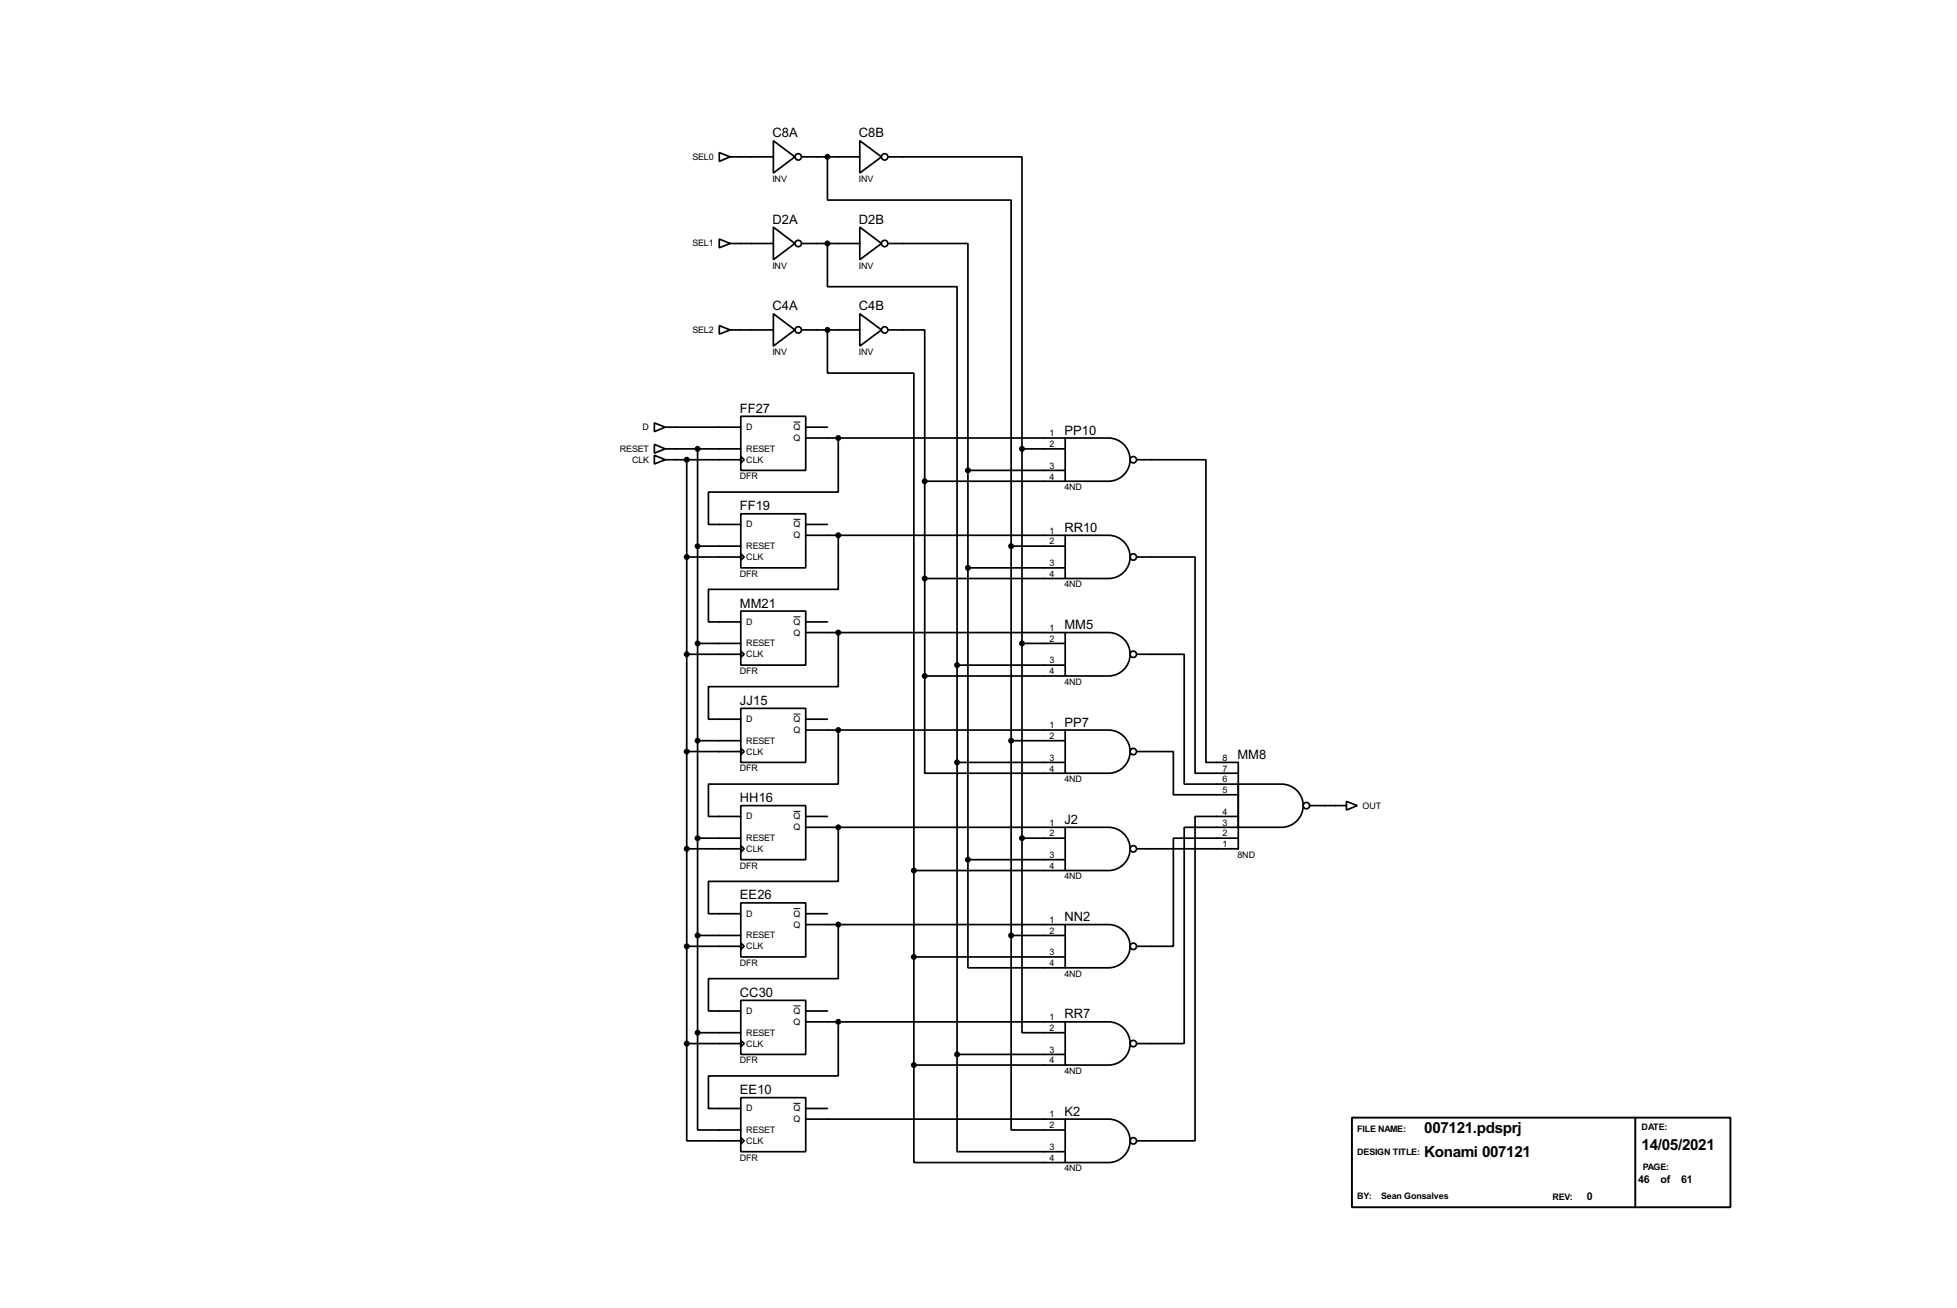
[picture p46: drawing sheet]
<svg xmlns="http://www.w3.org/2000/svg" width="460mm" height="307mm" viewBox="0 0 460 307" stroke-linecap="round" stroke-linejoin="round" font-family="sans-serif">
<defs><g id="words">
<g font-size="4">
<text x="334.6" y="266.1">007121.pdsprj</text>
<text x="334.6" y="271.9">Konami 007121</text>
<text x="385.6" y="270.2">14/05/2021</text>
</g>
<g font-size="3.4">
<text x="181.5" y="32.3">C8A</text>
<text x="201.8" y="32.3">C8B</text>
<text x="181.5" y="52.6">D2A</text>
<text x="201.8" y="52.6">D2B</text>
<text x="181.5" y="72.9">C4A</text>
<text x="201.8" y="72.9">C4B</text>
<text x="173.8" y="97">FF27</text>
<text x="250" y="102.1">PP10</text>
<text x="173.8" y="119.9">FF19</text>
<text x="250" y="124.9">RR10</text>
<text x="173.8" y="142.8">MM21</text>
<text x="250" y="147.8">MM5</text>
<text x="173.8" y="165.6">JJ15</text>
<text x="250" y="170.7">PP7</text>
<text x="290.7" y="178.3">MM8</text>
<text x="173.8" y="188.5">HH16</text>
<text x="250" y="193.6">J2</text>
<text x="173.8" y="211.3">EE26</text>
<text x="250" y="216.4">NN2</text>
<text x="173.8" y="234.2">CC30</text>
<text x="250" y="239.3">RR7</text>
<text x="173.8" y="257.1">EE10</text>
<text x="250" y="262.1">K2</text>
</g>
<g font-size="2.8">
<text x="372.8" y="282">0</text>
<text x="384.8" y="277.9">46</text>
<text x="390.1" y="277.9">of</text>
<text x="394.9" y="277.9">61</text>
</g>
<g font-size="2.4">
<text x="162.7" y="37.5">SEL0</text>
<text x="181.5" y="42.7">INV</text>
<text x="201.8" y="42.7">INV</text>
<text x="162.7" y="57.9">SEL1</text>
<text x="181.5" y="63.1">INV</text>
<text x="201.8" y="63.1">INV</text>
<text x="162.7" y="78.2">SEL2</text>
<text x="181.5" y="83.4">INV</text>
<text x="201.8" y="83.4">INV</text>
<text x="151" y="101">D</text>
<text x="175.3" y="101">D</text>
<text x="186.4" y="101">Q</text>
<text x="145.6" y="106.2">RESET</text>
<text x="175.3" y="106.2">RESET</text>
<text x="186.4" y="103.6">Q</text>
<text x="246.6" y="102.5">1</text>
<text x="246.6" y="105.1">2</text>
<text x="148.5" y="108.7">CLK</text>
<text x="173.8" y="112.6">DFR</text>
<text x="175.3" y="108.7">CLK</text>
<text x="246.6" y="110.1">3</text>
<text x="246.6" y="112.7">4</text>
<text x="250" y="115.1">4ND</text>
<text x="175.3" y="123.9">D</text>
<text x="186.4" y="123.9">Q</text>
<text x="246.6" y="125.4">1</text>
<text x="175.3" y="129">RESET</text>
<text x="175.3" y="131.6">CLK</text>
<text x="186.4" y="126.4">Q</text>
<text x="246.6" y="127.9">2</text>
<text x="173.8" y="135.5">DFR</text>
<text x="246.6" y="133">3</text>
<text x="246.6" y="135.5">4</text>
<text x="250" y="138">4ND</text>
<text x="175.3" y="146.8">D</text>
<text x="186.4" y="146.8">Q</text>
<text x="186.4" y="149.3">Q</text>
<text x="246.6" y="148.2">1</text>
<text x="175.3" y="151.9">RESET</text>
<text x="175.3" y="154.4">CLK</text>
<text x="246.6" y="150.8">2</text>
<text x="246.6" y="155.9">3</text>
<text x="173.8" y="158.4">DFR</text>
<text x="246.6" y="158.4">4</text>
<text x="250" y="160.9">4ND</text>
<text x="175.3" y="169.7">D</text>
<text x="186.4" y="169.7">Q</text>
<text x="186.4" y="172.2">Q</text>
<text x="246.6" y="171.1">1</text>
<text x="246.6" y="173.6">2</text>
<text x="175.3" y="174.7">RESET</text>
<text x="175.3" y="177.3">CLK</text>
<text x="246.6" y="178.7">3</text>
<text x="287.2" y="178.7">8</text>
<text x="173.8" y="181.2">DFR</text>
<text x="246.6" y="181.3">4</text>
<text x="250" y="183.8">4ND</text>
<text x="287.2" y="183.8">6</text>
<text x="287.2" y="181.3">7</text>
<text x="287.2" y="191.4">4</text>
<text x="287.2" y="186.3">5</text>
<text x="320.1" y="190">OUT</text>
<text x="175.3" y="197.6">RESET</text>
<text x="175.3" y="192.5">D</text>
<text x="186.4" y="192.5">Q</text>
<text x="186.4" y="195.1">Q</text>
<text x="246.6" y="194">1</text>
<text x="246.6" y="196.5">2</text>
<text x="287.2" y="196.5">2</text>
<text x="287.2" y="194">3</text>
<text x="175.3" y="200.1">CLK</text>
<text x="246.6" y="201.6">3</text>
<text x="287.2" y="199">1</text>
<text x="290.7" y="201.5">8ND</text>
<text x="173.8" y="204.1">DFR</text>
<text x="246.6" y="204.1">4</text>
<text x="250" y="206.6">4ND</text>
<text x="175.3" y="215.4">D</text>
<text x="186.4" y="215.4">Q</text>
<text x="175.3" y="220.5">RESET</text>
<text x="186.4" y="217.9">Q</text>
<text x="246.6" y="216.8">1</text>
<text x="246.6" y="219.4">2</text>
<text x="173.8" y="226.9">DFR</text>
<text x="175.3" y="223">CLK</text>
<text x="246.6" y="224.4">3</text>
<text x="246.6" y="227">4</text>
<text x="250" y="229.5">4ND</text>
<text x="175.3" y="238.2">D</text>
<text x="186.4" y="238.2">Q</text>
<text x="246.6" y="239.7">1</text>
<text x="175.3" y="243.3">RESET</text>
<text x="175.3" y="245.9">CLK</text>
<text x="186.4" y="240.8">Q</text>
<text x="246.6" y="242.2">2</text>
<text x="173.8" y="249.8">DFR</text>
<text x="246.6" y="247.3">3</text>
<text x="246.6" y="249.8">4</text>
<text x="250" y="252.3">4ND</text>
<text x="175.3" y="261.1">D</text>
<text x="186.4" y="261.1">Q</text>
<text x="186.4" y="263.6">Q</text>
<text x="246.6" y="262.5">1</text>
<text x="175.3" y="266.2">RESET</text>
<text x="175.3" y="268.7">CLK</text>
<text x="246.6" y="265.1">2</text>
<text x="318.8" y="266">FILE NAME:</text>
<text x="385.6" y="265.5">DATE:</text>
<text x="173.8" y="272.7">DFR</text>
<text x="246.6" y="270.2">3</text>
<text x="246.6" y="272.7">4</text>
<text x="250" y="275.2">4ND</text>
<text x="318.8" y="271.4">DESIGN TITLE:</text>
<text x="385.9" y="274.9">PAGE:</text>
<text x="318.8" y="281.7">BY:</text>
<text x="324.4" y="281.7">Sean Gonsalves</text>
<text x="364.7" y="281.8">REV:</text>
</g>
</g></defs>
<g fill="none" stroke="#000" stroke-width=".4">
<path d="M169 35.9l2.5 1-2.5 1zM171.5 36.9h10.2M181.7 33.1l5 3.8-5 3.8zM188.3 36.9h13.7M194.4 36.9v10.1h43.1v81.3M202 33.1l5.1 3.8-5.1 3.8zM208.6 36.9h31.5v68.6M169 56.2l2.5 1-2.5 1zM171.5 57.2h10.2M181.7 53.4l5 3.8-5 3.8zM188.3 57.2h13.7M194.4 57.2v10.2h30.4v88.9"/>
<path d="M202 53.4l5.1 3.8-5.1 3.8zM208.6 57.2h18.8v53.3M169 76.5l2.5 1-2.5 1zM171.5 77.5h10.2M181.7 73.7l5 3.8-5 3.8zM188.3 77.5h13.7M194.4 77.5v10.2h20.3v116.8M202 73.7l5.1 3.8-5.1 3.8zM208.6 77.5h8.6v35.6M153.7 99.4l2.6 1-2.6 1zM174 97.8h15.3v12.7h-15.3zM153.7 104.4l2.6 1.1-2.6 1z"/>
<path d="M153.7 107l2.6 1-2.6 1zM156.3 100.4h17.7M156.3 105.5h17.7M156.3 108h17.7M161.3 108v137.2M163.9 105.5v137.1M174 107.2l.8 .8-.8 .8zM189.3 100.4h5.1M189.3 102.9h60.9M196.9 102.9v12.7h-30.5v7.6h7.6M217.2 113.1v45.7M217.2 113.1h33"/>
<path d="M227.4 110.5v91.5M227.4 110.5h22.8M240.1 105.5v91.4M240.1 105.5h10.1M250.2 102.9h10.2a5.1 5.1 0 0 1 5.1 5.1 5.1 5.1 0 0 1-5.1 5.1h-10.2zM267 108h16.3v71.1h7.6v20.3h-23.9M161.3 130.9h12.7M163.9 128.3h10.1M174 120.7h15.3v12.7h-15.3zM174 130.1l.8 .8-.8 .7zM189.3 125.8h60.9M189.3 123.2h5.1"/>
<path d="M196.9 125.8v12.7h-30.5v7.6h7.6M217.2 135.9h33M227.4 133.4h22.8M237.5 128.3v91.5M237.5 128.3h12.7M250.2 125.8h10.2a5.1 5.1 0 0 1 5.1 5 5.1 5.1 0 0 1-5.1 5.1h-10.2zM267 130.9h13.7v50.8h10.2M161.3 153.7h12.7M163.9 151.2h10.1M174 143.6h15.3v12.7h-15.3zM174 153l.8 .7-.8 .8zM189.3 148.6h60.9"/>
<path d="M189.3 146.1h5.1M196.9 148.6v12.7h-30.5v7.7h7.6M217.2 158.8v22.9h33M217.2 158.8h33M224.8 156.3h25.4M224.8 156.3v91.4M240.1 151.2h10.1M250.2 148.6h10.2a5.1 5.1 0 0 1 5.1 5.1 5.1 5.1 0 0 1-5.1 5.1h-10.2zM267 153.7h11.2v30.5h12.7M161.3 176.6h12.7M163.9 174h10.1M174 166.4h15.3v12.7h-15.3z"/>
<path d="M174 175.8l.8 .8-.8 .7zM189.3 171.5h60.9M189.3 169h5.1M196.9 171.5v12.7h-30.5v7.6h7.6M224.8 179.1h25.4M237.5 174h12.7M250.2 171.5h10.2a5.1 5.1 0 0 1 5.1 5.1 5.1 5.1 0 0 1-5.1 5.1h-10.2zM267 176.6h8.6v10.1h15.3M161.3 199.4h12.7M163.9 196.9h10.1M174 189.3h15.3v12.7h-15.3zM174 198.7l.8 .7-.8 .8z"/>
<path d="M189.3 194.4h60.9M189.3 191.8h5.1M196.9 194.4v12.7h-30.5v7.6h7.6M240.1 196.9v45.7h10.1M240.1 196.9h10.1M250.2 194.4h10.2a5.1 5.1 0 0 1 5.1 5 5.1 5.1 0 0 1-5.1 5.1h-10.2zM290.9 184.2h10.1a5.1 5.1 0 0 1 5.1 5.1 5.1 5.1 0 0 1-5.1 5.1h-10.1zM290.9 191.8h-10.2v76.2h-13.7M290.9 196.9h-15.3v25.4h-8.6M290.9 194.4h-12.7v50.8h-11.2M307.6 189.3h8.7M316.3 188.3l2.5 1-2.5 1z"/>
<path d="M163.9 219.8h10.1M174 212.1h15.3v12.7h-15.3zM189.3 217.2h60.9M189.3 214.7h5.1M196.9 217.2v12.7h-30.5v7.6h7.6M214.7 204.5v45.7M214.7 204.5h35.5M227.4 202v25.4h22.8M227.4 202h22.8M237.5 219.8v45.7h12.7M237.5 219.8h12.7M250.2 217.2h10.2a5.1 5.1 0 0 1 5.1 5.1 5.1 5.1 0 0 1-5.1 5.1h-10.2z"/>
<path d="M161.3 222.3h12.7M174 235h15.3v12.7h-15.3zM174 221.5l.8 .8-.8 .8zM189.3 237.5h5.1M214.7 224.8h35.5M161.3 245.2v22.8h12.7M161.3 245.2h12.7M163.9 242.6v22.9h10.1M163.9 242.6h10.1M174 244.4l.8 .8-.8 .7zM174 257.9h15.3v12.7h-15.3zM189.3 240.1h60.9"/>
<path d="M196.9 240.1v12.7h-30.5v7.6h7.6M214.7 250.2v22.9h35.5M214.7 250.2h35.5M224.8 247.7v22.9h25.4M224.8 247.7h25.4M250.2 240.1h10.2a5.1 5.1 0 0 1 5.1 5 5.1 5.1 0 0 1-5.1 5.1h-10.2zM174 267.3l.8 .7-.8 .8zM189.3 262.9h60.9M189.3 260.4h5.1M250.2 262.9h10.2a5.1 5.1 0 0 1 5.1 5.1 5.1 5.1 0 0 1-5.1 5.1h-10.2z"/>
<circle cx="187.5" cy="36.9" r=".75"/>
<circle cx="207.8" cy="36.9" r=".75"/>
<circle cx="187.5" cy="57.2" r=".75"/>
<circle cx="207.8" cy="57.2" r=".75"/>
<circle cx="187.5" cy="77.5" r=".75"/>
<circle cx="207.8" cy="77.5" r=".75"/>
<circle cx="266.2" cy="108" r=".75"/>
<circle cx="266.2" cy="130.9" r=".75"/>
<circle cx="266.2" cy="153.7" r=".75"/>
<circle cx="266.2" cy="176.6" r=".75"/>
<circle cx="266.2" cy="199.4" r=".75"/>
<circle cx="306.8" cy="189.3" r=".75"/>
<circle cx="266.2" cy="222.3" r=".75"/>
<circle cx="266.2" cy="245.2" r=".75"/>
<circle cx="266.2" cy="268" r=".75"/>
</g>
<path d="M186.4 99.2h1.6M186.4 122h1.6M186.4 144.9h1.6M186.4 167.8h1.6M186.4 190.6h1.6M186.4 213.5h1.6M186.4 236.3h1.6M186.4 259.2h1.6" fill="none" stroke="#000" stroke-width=".23"/>
<g fill="#000" stroke="#000" stroke-width=".4">
<circle cx="194.3" cy="36.9" r=".5"/>
<circle cx="194.3" cy="57.2" r=".5"/>
<circle cx="194.3" cy="77.5" r=".5"/>
<circle cx="161.3" cy="108" r=".5"/>
<circle cx="163.8" cy="105.5" r=".5"/>
<circle cx="196.9" cy="102.9" r=".5"/>
<circle cx="217.2" cy="113.1" r=".5"/>
<circle cx="227.3" cy="110.5" r=".5"/>
<circle cx="240" cy="105.5" r=".5"/>
<circle cx="161.3" cy="130.9" r=".5"/>
<circle cx="163.8" cy="128.3" r=".5"/>
<circle cx="196.9" cy="125.8" r=".5"/>
<circle cx="217.2" cy="135.9" r=".5"/>
<circle cx="227.3" cy="133.4" r=".5"/>
<circle cx="237.5" cy="128.3" r=".5"/>
<circle cx="161.3" cy="153.7" r=".5"/>
<circle cx="163.8" cy="151.2" r=".5"/>
<circle cx="196.9" cy="148.6" r=".5"/>
<circle cx="217.2" cy="158.8" r=".5"/>
<circle cx="224.8" cy="156.3" r=".5"/>
<circle cx="240" cy="151.2" r=".5"/>
<circle cx="161.3" cy="176.6" r=".5"/>
<circle cx="163.8" cy="174" r=".5"/>
<circle cx="196.9" cy="171.5" r=".5"/>
<circle cx="224.8" cy="179.1" r=".5"/>
<circle cx="237.5" cy="174" r=".5"/>
<circle cx="161.3" cy="199.4" r=".5"/>
<circle cx="163.8" cy="196.9" r=".5"/>
<circle cx="196.9" cy="194.4" r=".5"/>
<circle cx="240" cy="196.9" r=".5"/>
<circle cx="163.8" cy="219.8" r=".5"/>
<circle cx="196.9" cy="217.2" r=".5"/>
<circle cx="214.6" cy="204.5" r=".5"/>
<circle cx="227.3" cy="202" r=".5"/>
<circle cx="237.5" cy="219.8" r=".5"/>
<circle cx="161.3" cy="222.3" r=".5"/>
<circle cx="214.6" cy="224.8" r=".5"/>
<circle cx="161.3" cy="245.2" r=".5"/>
<circle cx="163.8" cy="242.6" r=".5"/>
<circle cx="196.9" cy="240.1" r=".5"/>
<circle cx="214.6" cy="250.2" r=".5"/>
<circle cx="224.8" cy="247.7" r=".5"/>
</g>
<path d="M317.6 262.6h88.9v21h-88.9zM384.1 262.6v21" fill="none" stroke="#000" stroke-width=".45"/>
<use href="#words"/>
</svg>
